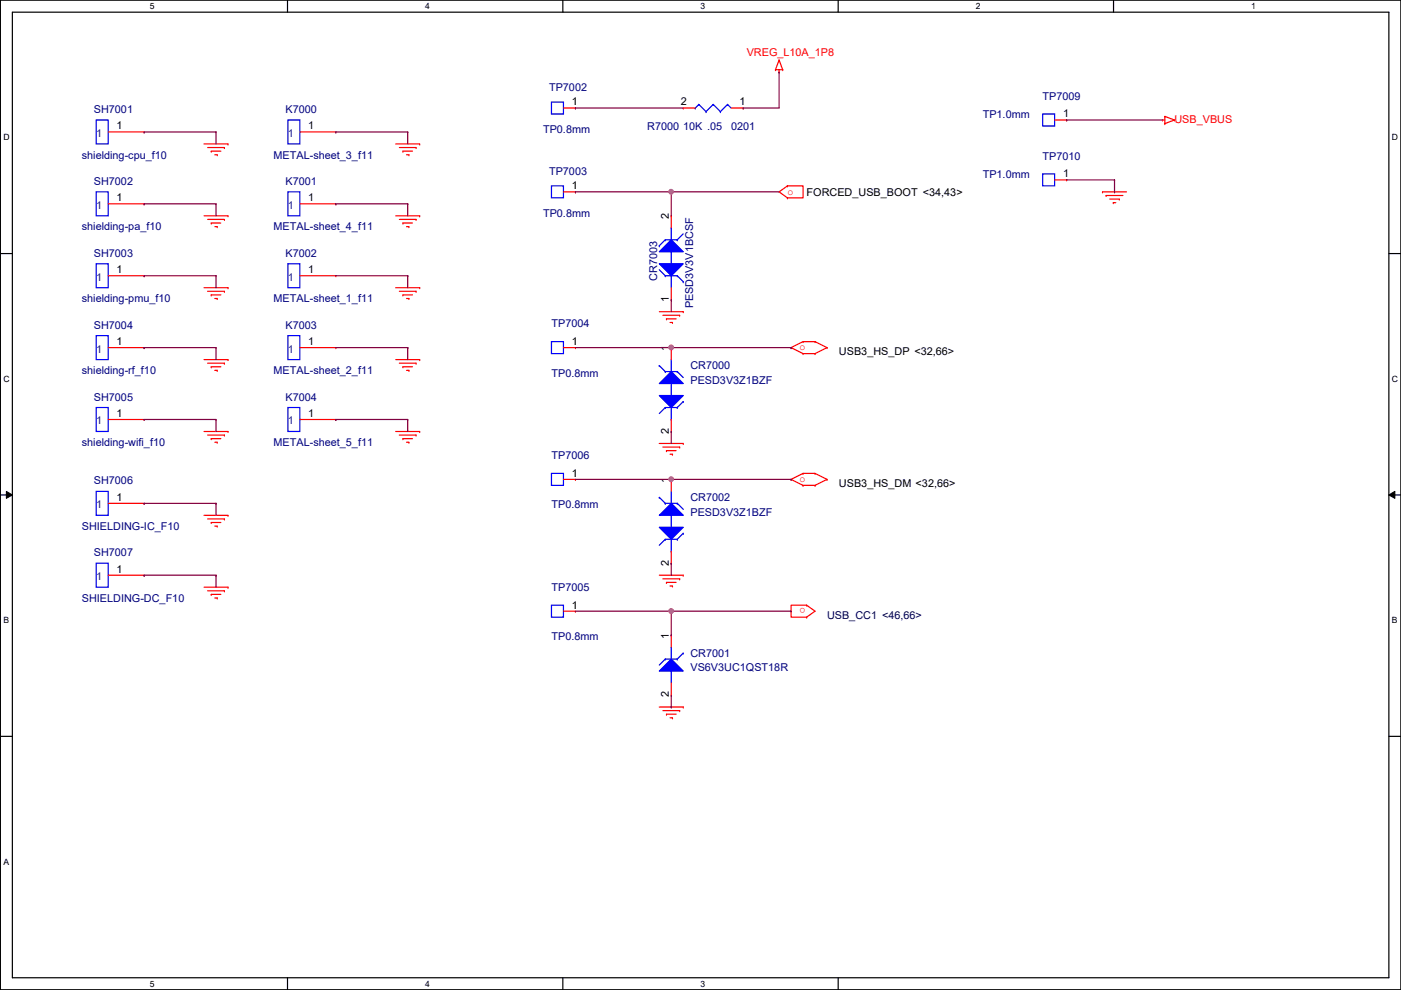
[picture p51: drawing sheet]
<svg xmlns="http://www.w3.org/2000/svg" width="297mm" height="210mm" viewBox="0 0 297 210" stroke-linecap="round" stroke-linejoin="round" font-family="sans-serif">
<defs><g id="words">
<g font-size="2.3" fill="#f00">
<text x="158.3" y="11.8">VREG_L10A_1P8</text>
<text x="249" y="26">USB_VBUS</text>
<text x="167" y="41.3">o</text>
<text x="169.5" y="74.3">o</text>
<text x="169.5" y="102.2">o</text>
<text x="170.8" y="128.9" transform="rotate(180 170.8 128.9)">o</text>
</g>
<g font-size="2.3" fill="#000080">
<text x="19.9" y="24">SH7001</text>
<text x="60.5" y="24">K7000</text>
<text x="116.4" y="19.4">TP7002</text>
<text x="221.1" y="21.2">TP7009</text>
<text x="115.1" y="28.3">TP0.8mm</text>
<text x="137.2" y="27.5">R7000 10K .05</text>
<text x="155" y="27.5">0201</text>
<text x="208.4" y="25">TP1.0mm</text>
<text x="17.4" y="33.6">shielding-cpu_f10</text>
<text x="58" y="33.6">METAL-sheet_3_f11</text>
<text x="221.1" y="33.9">TP7010</text>
<text x="19.9" y="39.2">SH7002</text>
<text x="60.5" y="39.2">K7001</text>
<text x="116.4" y="37.2">TP7003</text>
<text x="208.4" y="37.7">TP1.0mm</text>
<text x="115.1" y="46.1">TP0.8mm</text>
<text x="17.4" y="48.9">shielding-pa_f10</text>
<text x="58" y="48.9">METAL-sheet_4_f11</text>
<text x="19.9" y="54.4">SH7003</text>
<text x="60.5" y="54.4">K7002</text>
<text x="139.4" y="59.5" transform="rotate(-90 139.4 59.5)">CR7003</text>
<text x="17.4" y="64.1">shielding-pmu_f10</text>
<text x="58" y="64.1">METAL-sheet_1_f11</text>
<text x="147" y="65.3" transform="rotate(-90 147 65.3)">PESD3V3V1BCSF</text>
<text x="19.9" y="69.7">SH7004</text>
<text x="60.5" y="69.7">K7003</text>
<text x="116.9" y="69.4">TP7004</text>
<text x="17.4" y="79.3">shielding-rf_f10</text>
<text x="58" y="79.3">METAL-sheet_2_f11</text>
<text x="116.9" y="79.8">TP0.8mm</text>
<text x="146.4" y="78.3">CR7000</text>
<text x="146.4" y="81.4">PESD3V3Z1BZF</text>
<text x="19.9" y="84.9">SH7005</text>
<text x="60.5" y="84.9">K7004</text>
<text x="17.4" y="94.6">shielding-wifi_f10</text>
<text x="58" y="94.6">METAL-sheet_5_f11</text>
<text x="116.9" y="97.4">TP7006</text>
<text x="19.9" y="102.7">SH7006</text>
<text x="116.9" y="107.8">TP0.8mm</text>
<text x="146.4" y="106.3">CR7002</text>
<text x="17.4" y="112.4">SHIELDING-IC_F10</text>
<text x="146.4" y="109.3">PESD3V3Z1BZF</text>
<text x="19.9" y="117.9">SH7007</text>
<text x="116.9" y="125.3">TP7005</text>
<text x="17.4" y="127.6">SHIELDING-DC_F10</text>
<text x="116.9" y="135.7">TP0.8mm</text>
<text x="146.4" y="139.3">CR7001</text>
<text x="146.4" y="142.3">VS6V3UC1QST18R</text>
</g>
<g font-size="2.3">
<text x="121.2" y="22.4">1</text>
<text x="144.4" y="22.4">2</text>
<text x="156.8" y="22.4">1</text>
<text x="24.7" y="27.4">1</text>
<text x="65.4" y="27.4">1</text>
<text x="225.4" y="24.9">1</text>
<text x="121.2" y="40.1">1</text>
<text x="171" y="41.5">FORCED_USB_BOOT &lt;34,43&gt;</text>
<text x="225.4" y="37.6">1</text>
<text x="24.7" y="42.7">1</text>
<text x="65.4" y="42.7">1</text>
<text x="141.8" y="46.5" transform="rotate(-90 141.8 46.5)">2</text>
<text x="24.7" y="57.9">1</text>
<text x="65.4" y="57.9">1</text>
<text x="141.8" y="64.1" transform="rotate(-90 141.8 64.1)">1</text>
<text x="24.7" y="73.2">1</text>
<text x="65.4" y="73.2">1</text>
<text x="121.2" y="73.2">1</text>
<text x="141.8" y="74.5" transform="rotate(-90 141.8 74.5)">1</text>
<text x="177.9" y="75.3">USB3_HS_DP &lt;32,66&gt;</text>
<text x="24.7" y="88.4">1</text>
<text x="65.4" y="88.4">1</text>
<text x="141.8" y="92" transform="rotate(-90 141.8 92)">2</text>
<text x="121.2" y="101.1">1</text>
<text x="24.7" y="106.2">1</text>
<text x="141.8" y="102.4" transform="rotate(-90 141.8 102.4)">1</text>
<text x="177.9" y="103.2">USB3_HS_DM &lt;32,66&gt;</text>
<text x="141.8" y="119.9" transform="rotate(-90 141.8 119.9)">2</text>
<text x="24.7" y="121.4">1</text>
<text x="121.2" y="129">1</text>
<text x="141.8" y="135.4" transform="rotate(-90 141.8 135.4)">1</text>
<text x="141.8" y="147.9" transform="rotate(-90 141.8 147.9)">2</text>
</g>
<g font-size="2.3" fill="#004080">
<text x="20.4" y="29">1</text>
<text x="61" y="29">1</text>
<text x="20.4" y="44.3">1</text>
<text x="61" y="44.3">1</text>
<text x="20.4" y="59.5">1</text>
<text x="61" y="59.5">1</text>
<text x="20.4" y="74.8">1</text>
<text x="61" y="74.8">1</text>
<text x="20.4" y="90">1</text>
<text x="61" y="90">1</text>
<text x="20.4" y="107.8">1</text>
<text x="20.4" y="123">1</text>
</g>
<text font-size="2.3" fill="#000040" x="175.3" y="131.1">USB_CC1 &lt;46,66&gt;</text>
<g font-size="1.8">
<text x="31.8" y="1.9">5</text>
<text x="90.1" y="1.9">4</text>
<text x="148.5" y="1.9">3</text>
<text x="206.9" y="1.9">2</text>
<text x="265.3" y="1.9">1</text>
<text x=".7" y="29.8">D</text>
<text x="295.1" y="29.8">D</text>
<text x=".7" y="80.9">C</text>
<text x="295.1" y="80.9">C</text>
<text x=".7" y="132.1">B</text>
<text x="295.1" y="132.1">B</text>
<text x=".7" y="183.3">A</text>
<text x="31.8" y="209.2">5</text>
<text x="90.1" y="209.2">4</text>
<text x="148.5" y="209.2">3</text>
</g>
</g></defs>
<path d="M.1 0h296.9v209.8h-296.9zM2.6 2.6h291.9v204.7h-291.9z" fill="none" stroke="#000" stroke-width=".25"/>
<g fill="#fff">
<path d="M31.8 .3h1v2h-1z"/>
<path d="M31.8 207.6h1v1.9h-1z"/>
</g>
<path d="M61 0v2.6M61 207.3v2.5" fill="none" stroke="#000" stroke-width=".25"/>
<g fill="#fff">
<path d="M90.1 .3h1v2h-1z"/>
<path d="M90.1 207.6h1v1.9h-1z"/>
</g>
<path d="M119.3 0v2.6M119.3 207.3v2.5" fill="none" stroke="#000" stroke-width=".25"/>
<g fill="#fff">
<path d="M148.5 .3h1v2h-1z"/>
<path d="M148.5 207.6h1v1.9h-1z"/>
</g>
<path d="M177.7 0v2.6M177.7 207.3v2.5" fill="none" stroke="#000" stroke-width=".25"/>
<path d="M206.9 .3h1v2h-1z" fill="#fff"/>
<path d="M236.1 0v2.6" fill="none" stroke="#000" stroke-width=".25"/>
<g fill="#fff">
<path d="M265.3 .3h.9v2h-.9z"/>
<path d="M.7 28.2h1.3v1.9h-1.3z"/>
<path d="M295.1 28.2h1.3v1.9h-1.3z"/>
<path d="M.7 79.3h1.3v2h-1.3z"/>
<path d="M295.1 79.3h1.3v2h-1.3z"/>
</g>
<path d="M.1 53.8h2.5M294.5 53.8h2.5" fill="none" stroke="#000" stroke-width=".25"/>
<g fill="#fff">
<path d="M.7 130.5h1.2v2h-1.2z"/>
<path d="M295.1 130.5h1.2v2h-1.2z"/>
</g>
<path d="M.1 104.9h2.5M294.5 104.9h2.5" fill="none" stroke="#000" stroke-width=".25"/>
<path d="M1.4 104.2l1.2 .7-1.2 .8zM294.5 104.9l1.2-.7v1.5z" fill="#000"/>
<path d="M1.4 104.2l1.2 .7-1.2 .8zM294.5 104.9l1.2-.7v1.5z" fill="none" stroke="#000" stroke-width=".21"/>
<path d="M.7 181.7h1.2v2h-1.2z" fill="#fff"/>
<path d="M.1 156.1h2.5M294.5 156.1h2.5" fill="none" stroke="#000" stroke-width=".25"/>
<g fill="none" stroke="#f00" stroke-width=".25">
<path d="M164.4 14.8h.1M164.4 14.8h1.5M165.2 15.3h.1M165.2 12.7h.1M165.2 14.8v.5M165.2 12.7l.7 2.1M165.2 12.7l-.8 2.1M165.9 14.8h.1M43.3 30.5h5M44 31.3h3.6M44.8 32h.1M44.8 32h2"/>
<path d="M45.5 32.8h.6M46.1 32.8h.1M47.6 31.3h.1M48.3 30.5h.1M63.6 28h7.6M71.2 28h.1M83.9 30.5h5.1M84.7 31.3h3.5M85.4 32h.1M85.4 32h2.1M86.2 32.8h.5M86.7 32.8h.1"/>
<path d="M88.2 31.3h.1M89 30.5h.1M167 39.4h.1M167 39.4h3.3v2.6h-3.3M167 39.4l-1.8 1.3 1.8 1.3M223.6 25.4h2.5M223.6 38.1h2.5M226.1 25.4h.1M226.1 38.1h.1M246.5 25.4h.1M246.5 25.4h.5M247 24.7h.1"/>
<path d="M247 26.2h.1M247 24.7v1.5M247 24.7l2 .7M249 25.4h.1M249 25.4l-2 .8M22.9 43.2h7.7M30.6 43.2h.1M43.3 45.8h5M44 46.5h3.6M44.8 47.3h.1M44.8 47.3h2M45.5 48h.6"/>
<path d="M46.1 48h.1M47.6 46.5h.1M48.3 45.8h.1M63.6 58.5h7.6M71.2 58.5h.1M83.9 45.8h5.1M84.7 46.5h3.5M85.4 47.3h.1M85.4 47.3h2.1M86.2 48h.5M86.7 48h.1M88.2 46.5h.1"/>
<path d="M89 45.8h.1M119.5 40.7h2.5M122 40.7h.1M167 42h.1M233.8 40.7h.1M233.8 40.7h5M234.5 41.4h.1M234.5 41.4h3.6M235.3 42.2h2M236 43h.1M236 43h.6M237.3 42.2h.1"/>
<path d="M43.3 61h5M43.3 76.2h5M44 61.8h3.6M44 77h3.6M44.8 62.5h.1M44.8 77.8h.1M44.8 62.5h2M44.8 77.8h2M45.5 63.3h.6M45.5 78.5h.6M46.1 63.3h.1M46.1 78.5h.1"/>
<path d="M47.6 61.8h.1M47.6 77h.1M48.3 61h.1M48.3 76.2h.1M63.6 73.7h7.6M71.2 73.7h.1M83.9 61h5.1M83.9 76.2h5.1M84.7 61.8h3.5M84.7 77h3.5M85.4 62.5h.1M85.4 77.8h.1"/>
<path d="M85.4 62.5h2.1M85.4 77.8h2.1M86.2 63.3h.5M86.2 78.5h.5M86.7 63.3h.1M86.7 78.5h.1M88.2 61.8h.1M88.2 77h.1M89 61h.1M89 76.2h.1M139.8 66.1h5.1M140.5 66.8h3.6"/>
<path d="M141.3 67.6h.1M141.3 67.6h2M142.1 68.4h.5M142.6 68.4h.1M144.1 66.8h.1M144.9 66.1h.1M167.7 73.7h.1M167.7 73.7l2.6 1.3M170.3 72.4h.1M170.3 75h.1M170.3 72.4l-2.6 1.3M170.3 72.4h2.5"/>
<path d="M170.3 75h2.5M172.8 72.4h.1M172.8 75h.1M172.8 72.4l2.5 1.3M175.3 73.7h.1M175.3 73.7l-2.5 1.3M43.3 91.5h5M44 92.2h3.6M44.8 93h.1M44.8 93h2M45.5 93.8h.6M46.1 93.8h.1"/>
<path d="M47.6 92.2h.1M48.3 91.5h.1M63.6 88.9h7.6M71.2 88.9h.1M83.9 91.5h5.1M84.7 92.2h3.5M85.4 93h.1M85.4 93h2.1M86.2 93.8h.5M86.7 93.8h.1M88.2 92.2h.1M89 91.5h.1"/>
<path d="M139.8 94h5.1M140.5 94.8h3.6M141.3 95.5h.1M141.3 95.5h2M142.1 96.3h.5M142.6 96.3h.1M144.1 94.8h.1M144.9 94h.1M43.3 109.3h5M44 110h3.6M44.8 110.8h.1M44.8 110.8h2"/>
<path d="M45.5 111.5h.6M46.1 111.5h.1M47.6 110h.1M48.3 109.3h.1M167.7 101.6h.1M167.7 101.6l2.6 1.3M170.3 100.4h.1M170.3 102.9h.1M170.3 100.4l-2.6 1.2M170.3 100.4h2.5M170.3 102.9h2.5M172.8 100.4h.1"/>
<path d="M172.8 102.9h.1M172.8 100.4l2.5 1.2M175.3 101.6h.1M175.3 101.6l-2.5 1.3M43.3 124.5h5M44 125.3h3.6M44.8 126h.1M44.8 126h2M45.5 126.8h.6M46.1 126.8h.1M47.6 125.3h.1M48.3 124.5h.1"/>
<path d="M139.8 122h5.1M140.5 122.7h3.6M141.3 123.5h.1M141.3 123.5h2M142.1 124.2h.5M142.6 124.2h.1M144.1 122.7h.1M144.9 122h.1M171 130.9h.1M171 128.3h.1M171 128.3h-3.3v2.6h3.3M171 128.3l1.8 1.3-1.8 1.3"/>
<path d="M139.8 149.9h5.1M140.5 150.7h3.6M141.3 151.4h.1M141.3 151.4h2M142.1 152.2h.5M142.6 152.2h.1M144.1 150.7h.1M144.9 149.9h.1"/>
</g>
<path d="M61 25.4h2.6v5.1h-2.6zM116.9 39.4h2.6v2.6h-2.6zM221.1 24.2h2.5v2.5h-2.5zM221.1 36.9h2.5v2.5h-2.5zM20.4 40.7h2.5v5.1h-2.5zM61 55.9h2.6v5.1h-2.6zM61 71.2h2.6v5h-2.6zM61 86.4h2.6v5.1h-2.6z" fill="none" stroke="#00f" stroke-width=".25"/>
<path d="M139.8 55.9h5.1l-2.6 2.6z" fill="#00f"/>
<path d="M139.8 55.9h5.1l-2.6 2.6zM139.8 57.2l1.3 1.3M141.1 58.5h.1M141.1 58.5h2.5M142.3 58.5h.1M142.3 53.4h.1M142.3 53.4v2.5M142.3 58.5v2.5M143.6 58.5h.1M143.6 58.5l1.3 1.2M144.9 59.7h.1" fill="none" stroke="#00f" stroke-width=".25"/>
<path d="M142.3 50.8l2.6 2.6h-5.1z" fill="#00f"/>
<g fill="none" stroke="#00f" stroke-width=".25">
<path d="M20.4 25.4h2.5v5.1h-2.5zM147.4 22.9h.1M148.2 22.1h.1M148.2 22.1l1.5 1.6M148.2 22.1l-.8 .8M149.7 23.7h.1M151.2 22.1h.1M151.2 22.1l1.5 1.6M151.2 22.1l-1.5 1.6M152.7 23.7h.1M154.3 22.1h.1M154.3 22.1l.7 .8"/>
<path d="M154.3 22.1l-1.6 1.6M20.4 55.9h2.5v5.1h-2.5zM61 40.7h2.6v5.1h-2.6zM139.8 52.1h.1M141.1 50.8h.1M141.1 50.8h2.5M141.1 50.8l-1.3 1.3M142.3 50.8l2.6 2.6h-5.1zM142.3 48.3h.1M142.3 48.3v2.5M143.6 50.8h.1M144.9 49.6l-1.3 1.2"/>
<path d="M20.4 86.4h2.5v5.1h-2.5zM20.4 104.2h2.5v5.1h-2.5zM116.9 100.4h2.6v2.5h-2.6zM116.9 128.3h2.6v2.6h-2.6z"/>
</g>
<g fill="none" stroke="#f00" stroke-width=".25">
<path d="M22.9 28h7.7M30.6 28h.1M144.9 22.9h.1M144.9 22.9h2.5M155 22.9h2.6M157.6 22.9h.1M22.9 58.5h7.7M30.6 58.5h.1M63.6 43.2h7.6M71.2 43.2h.1M142.3 45.8h.1M142.3 45.8v2.5"/>
<path d="M142.3 63.5h.1M142.3 61v2.5M22.9 88.9h7.7M30.6 88.9h.1M22.9 106.7h7.7M30.6 106.7h.1M119.5 101.6h2.5M122 101.6h.1M119.5 129.6h2.5M122 129.6h.1"/>
</g>
<path d="M142.3 139.7l2.6 2.6h-5.1z" fill="#00f"/>
<path d="M141.1 139.7h.1M141.1 139.7l-1.3 1.3M141.1 139.7h2.5M142.3 139.7l2.6 2.6h-5.1zM142.3 137.2h.1M142.3 137.2v2.5M143.6 139.7h.1M144.9 138.5h.1M144.9 138.5l-1.3 1.2M142.3 142.3h.1M142.3 142.3v2.5" fill="none" stroke="#00f" stroke-width=".25"/>
<path d="M142.3 134.7h.1M142.3 134.7v2.5M142.3 147.4h.1M142.3 144.8v2.6" fill="none" stroke="#f00" stroke-width=".25"/>
<path d="M142.3 106.7l2.6 2.6h-5.1z" fill="#00f"/>
<path d="M139.8 105.5h.1M139.8 105.5l1.3 1.2M141.1 106.7h.1M141.1 106.7h2.5M142.3 106.7l2.6 2.6h-5.1zM142.3 106.7h.1M142.3 111.8h.1M142.3 104.2v2.5M142.3 109.3v2.5M143.6 106.7h.1M143.6 106.7l1.3 1.3" fill="none" stroke="#00f" stroke-width=".25"/>
<path d="M139.8 111.8h5.1l-2.6 2.5z" fill="#00f"/>
<path d="M20.4 119.4h2.5v5.1h-2.5zM139.8 111.8h5.1l-2.6 2.5zM141.1 114.3h.1M141.1 114.3l-1.3 1.3M141.1 114.3h2.5M142.3 116.9h.1M142.3 114.3v2.6M143.6 114.3h.1M144.9 113.1h.1M144.9 113.1l-1.3 1.2" fill="none" stroke="#00f" stroke-width=".25"/>
<path d="M142.3 101.6h.1M142.3 119.4h.1M142.3 101.6v2.6M142.3 116.9v2.5M22.9 122h7.7M30.6 122h.1" fill="none" stroke="#f00" stroke-width=".25"/>
<path d="M142.3 78.8l2.6 2.5h-5.1z" fill="#00f"/>
<path d="M139.8 77.5h.1M139.8 77.5l1.3 1.3M141.1 78.8h.1M141.1 78.8h2.5M142.3 78.8l2.6 2.5h-5.1zM142.3 78.8h.1M142.3 76.2v2.6M143.6 78.8h.1M143.6 78.8l1.3 1.3M142.3 83.9h.1M142.3 81.3v2.6" fill="none" stroke="#00f" stroke-width=".25"/>
<path d="M139.8 83.9h5.1l-2.6 2.5z" fill="#00f"/>
<path d="M116.9 21.6h2.6v2.6h-2.6zM20.4 71.2h2.5v5h-2.5zM116.9 72.4h2.6v2.6h-2.6zM139.8 83.9h5.1l-2.6 2.5zM141.1 86.4h.1M141.1 86.4l-1.3 1.3M141.1 86.4h2.5M142.3 88.9h.1M142.3 86.4v2.5M143.6 86.4h.1M144.9 85.1h.1M144.9 85.1l-1.3 1.3" fill="none" stroke="#00f" stroke-width=".25"/>
<path d="M119.5 22.9h2.5M122 22.9h.1M22.9 73.7h7.7M30.6 73.7h.1M119.5 73.7h2.5M122 73.7h.1M142.3 73.7h.1M142.3 73.7v2.5M142.3 91.5h.1M142.3 88.9v2.6" fill="none" stroke="#f00" stroke-width=".25"/>
<path d="M165.2 15.3h.1M165.2 15.3v7.6M122 22.9h.1M122 22.9h22.9M226.1 25.4h.1M226.1 25.4h20.4M142.3 40.7h.1M142.3 40.7v5.1M142.3 40.7h22.9M142.3 63.5h.1M142.3 63.5v2.6" fill="none" stroke="#800040" stroke-width=".25"/>
<circle cx="142.3" cy="40.7" r=".49" fill="#f0f"/>
<circle cx="142.3" cy="40.7" r=".49" fill="none" stroke="#f0f" stroke-width=".25"/>
<g fill="none" stroke="#800040" stroke-width=".25">
<path d="M157.6 22.9h.1M157.6 22.9h7.6M226.1 38.1h10.2M236.3 38.1h.1M236.3 38.1v2.6M122 40.7h.1M122 40.7h20.3M236.3 40.7h.1M122 73.7h20.3M142.3 73.7h.1M142.3 91.5h.1M142.3 91.5v2.5"/>
<path d="M122 101.6h20.3M142.3 101.6h.1M142.3 119.4h.1M142.3 119.4v2.6M122 129.6h45.7M142.3 129.6h.1M142.3 134.7h.1M142.3 129.6v5.1M167.7 129.6h.1"/>
</g>
<circle cx="142.3" cy="129.6" r=".49" fill="#f0f"/>
<circle cx="142.3" cy="129.6" r=".49" fill="none" stroke="#f0f" stroke-width=".25"/>
<path d="M142.3 101.6h25.4M167.7 101.6h.1M142.3 149.9h.1M142.3 147.4v2.5" fill="none" stroke="#800040" stroke-width=".25"/>
<circle cx="142.3" cy="101.6" r=".49" fill="#f0f"/>
<circle cx="142.3" cy="101.6" r=".49" fill="none" stroke="#f0f" stroke-width=".25"/>
<path d="M142.3 73.7h25.4M167.7 73.7h.1" fill="none" stroke="#800040" stroke-width=".25"/>
<circle cx="142.3" cy="73.7" r=".49" fill="#f0f"/>
<circle cx="142.3" cy="73.7" r=".49" fill="none" stroke="#f0f" stroke-width=".25"/>
<g fill="none" stroke="#800040" stroke-width=".25">
<path d="M30.6 28h.1M30.6 28h15.2M45.8 28h.1M45.8 28v2.5M71.2 28h.1M71.2 28h15.2M86.4 28h.1M86.4 28v2.5M30.6 58.5h.1M30.6 43.2h.1M30.6 58.5h15.2M30.6 43.2h15.2"/>
<path d="M45.8 43.2h.1M45.8 58.5h.1M45.8 43.2v2.6M45.8 58.5v2.5M71.2 43.2h.1M71.2 58.5h15.2M71.2 43.2h15.2M86.4 43.2h.1M86.4 58.5h.1M86.4 43.2v2.6M86.4 58.5v2.5M30.6 73.7h.1"/>
<path d="M30.6 73.7h15.2M45.8 73.7h.1M45.8 73.7v2.5M71.2 73.7h15.2M86.4 73.7h.1M86.4 73.7v2.5M30.6 88.9h.1M30.6 88.9h15.2M45.8 88.9h.1M45.8 88.9v2.6M71.2 88.9h.1M71.2 88.9h15.2"/>
<path d="M86.4 88.9h.1M86.4 88.9v2.6M30.6 106.7h.1M30.6 106.7h15.2M45.8 106.7h.1M45.8 106.7v2.6M30.6 122h.1M30.6 122h15.2M45.8 122h.1M45.8 122v2.5"/>
</g>
<circle cx="142.3" cy="40.7" r=".49" fill="#f0f"/>
<circle cx="142.3" cy="40.7" r=".49" fill="none" stroke="#f0f" stroke-width=".25"/>
<circle cx="142.3" cy="129.6" r=".49" fill="#f0f"/>
<circle cx="142.3" cy="129.6" r=".49" fill="none" stroke="#f0f" stroke-width=".25"/>
<circle cx="142.3" cy="101.6" r=".49" fill="#f0f"/>
<circle cx="142.3" cy="101.6" r=".49" fill="none" stroke="#f0f" stroke-width=".25"/>
<circle cx="142.3" cy="73.7" r=".49" fill="#f0f"/>
<circle cx="142.3" cy="73.7" r=".49" fill="none" stroke="#f0f" stroke-width=".25"/>
<use href="#words"/>
</svg>
